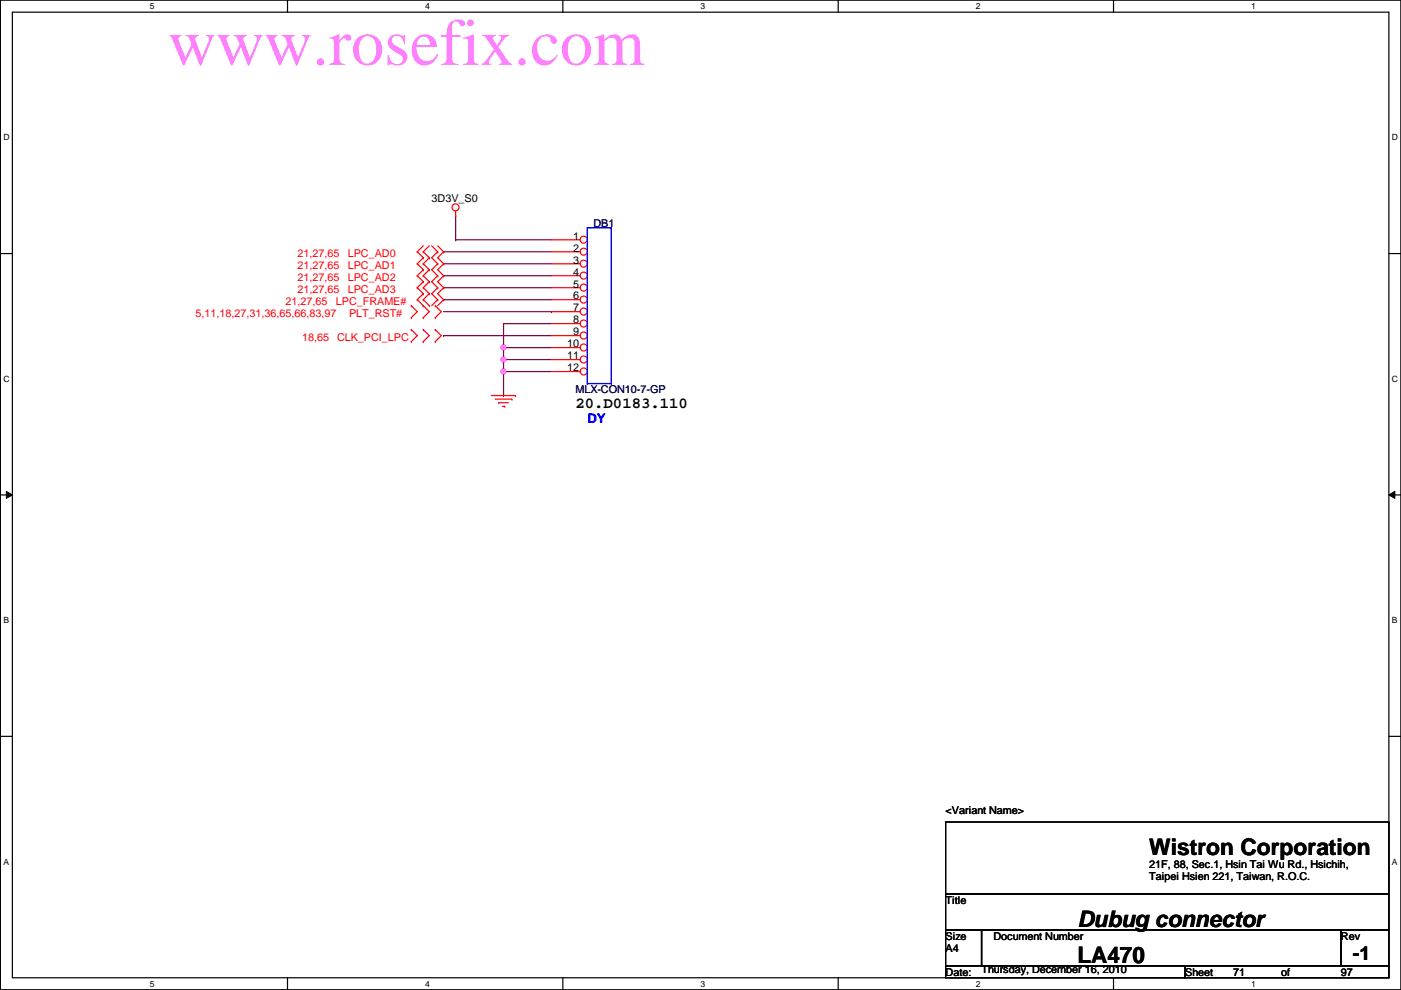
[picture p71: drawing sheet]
<svg xmlns="http://www.w3.org/2000/svg" width="297mm" height="210mm" viewBox="0 0 297 210" stroke-linecap="round" stroke-linejoin="round" font-family="sans-serif">
<defs><g id="words">
<text font-size="14.1" fill="#ff80ff" x="35.6" y="13.8">www.rosefix.com</text>
<g font-size="4.8">
<text x="243.7" y="181.3">Wistron Corporation</text>
<text x="228.4" y="196.5">Dubug connector</text>
<text x="228.4" y="204.2">LA470</text>
</g>
<text font-size="4.1" x="286.8" y="203.5">-1</text>
<text font-size="3.3" x="122" y="86.6">20.D0183.110</text>
<text font-size="2.8" fill="#00f" x="124.5" y="89.8">DY</text>
<g font-size="2.3">
<text x="91.5" y="42.8">3D3V_S0</text>
<text x="121.5" y="50.8">1</text>
<text x="121.5" y="53.3">2</text>
<text x="121.5" y="55.9">3</text>
<text x="121.5" y="58.4">4</text>
<text x="121.5" y="61">5</text>
<text x="121.5" y="63.5">6</text>
<text x="121.5" y="66">7</text>
<text x="121.5" y="68.6">8</text>
<text x="121.5" y="71.1">9</text>
<text x="120.2" y="73.7">10</text>
<text x="120.2" y="76.2">11</text>
<text x="120.2" y="78.7">12</text>
<text x="200.5" y="172.6">&lt;Variant Name&gt;</text>
<text x="243.7" y="184">21F, 88, Sec.1, Hsin Tai Wu Rd., Hsichih,</text>
<text x="200.5" y="191.6">Title</text>
<text x="243.7" y="186.6">Taipei Hsien 221, Taiwan, R.O.C.</text>
<text x="200.5" y="199.2">Size</text>
<text x="200.5" y="201.8">A4</text>
<text x="210.6" y="199.2">Document Number</text>
<text x="284.3" y="199.2">Rev</text>
<text x="200.5" y="206.8">Date:</text>
<text x="208.1" y="206.3">Thursday, December 16, 2010</text>
<text x="251.3" y="206.8">Sheet</text>
<text x="261.4" y="206.8">71</text>
<text x="271.6" y="206.8">of</text>
<text x="284.3" y="206.8">97</text>
</g>
<g font-size="2.3" fill="#000080">
<text x="125.8" y="48.1">DB1</text>
<text x="122" y="83.4">MLX-CON10-7-GP</text>
</g>
<g font-size="2.3" fill="#f00">
<text x="63.1" y="54.4">21,27,65</text>
<text x="63.1" y="57">21,27,65</text>
<text x="63.1" y="59.5">21,27,65</text>
<text x="73.7" y="54.4">LPC_AD0</text>
<text x="73.7" y="57">LPC_AD1</text>
<text x="73.7" y="59.5">LPC_AD2</text>
<text x="60.5" y="64.6">21,27,65</text>
<text x="63.1" y="62.1">21,27,65</text>
<text x="71.2" y="64.6">LPC_FRAME#</text>
<text x="73.7" y="62.1">LPC_AD3</text>
<text x="41.5" y="67.1">5,11,18,27,31,36,65,66,83,97</text>
<text x="74" y="67.1">PLT_RST#</text>
<text x="64.1" y="72.2">18,65</text>
<text x="71.5" y="72.2">CLK_PCI_LPC</text>
</g>
<g font-size="1.8">
<text x="31.8" y="1.9">5</text>
<text x="90.1" y="1.9">4</text>
<text x="148.5" y="1.9">3</text>
<text x="206.9" y="1.9">2</text>
<text x="265.3" y="1.9">1</text>
<text x=".7" y="29.8">D</text>
<text x="295.1" y="29.8">D</text>
<text x=".7" y="80.9">C</text>
<text x="295.1" y="80.9">C</text>
<text x=".7" y="132.1">B</text>
<text x="295.1" y="132.1">B</text>
<text x=".7" y="183.3">A</text>
<text x="295.1" y="183.3">A</text>
<text x="31.8" y="209.2">5</text>
<text x="90.1" y="209.2">4</text>
<text x="148.5" y="209.2">3</text>
<text x="206.9" y="209.2">2</text>
<text x="265.3" y="209.2">1</text>
</g>
</g></defs>
<path d="M.1 0h296.9v209.8h-296.9zM2.6 2.6h291.9v204.7h-291.9z" fill="none" stroke="#000" stroke-width=".25"/>
<g fill="#fff">
<path d="M31.8 .3h1v2h-1z"/>
<path d="M31.8 207.6h1v1.9h-1z"/>
</g>
<path d="M61 0v2.6M61 207.3v2.5" fill="none" stroke="#000" stroke-width=".25"/>
<g fill="#fff">
<path d="M90.1 .3h1v2h-1z"/>
<path d="M90.1 207.6h1v1.9h-1z"/>
</g>
<path d="M119.3 0v2.6M119.3 207.3v2.5" fill="none" stroke="#000" stroke-width=".25"/>
<g fill="#fff">
<path d="M148.5 .3h1v2h-1z"/>
<path d="M148.5 207.6h1v1.9h-1z"/>
</g>
<path d="M177.7 0v2.6M177.7 207.3v2.5" fill="none" stroke="#000" stroke-width=".25"/>
<g fill="#fff">
<path d="M206.9 .3h1v2h-1z"/>
<path d="M206.9 207.6h1v1.9h-1z"/>
</g>
<path d="M236.1 0v2.6M236.1 207.3v2.5" fill="none" stroke="#000" stroke-width=".25"/>
<g fill="#fff">
<path d="M265.3 .3h.9v2h-.9z"/>
<path d="M265.3 207.6h.9v1.9h-.9z"/>
<path d="M.7 28.2h1.3v1.9h-1.3z"/>
<path d="M295.1 28.2h1.3v1.9h-1.3z"/>
<path d="M.7 79.3h1.3v2h-1.3z"/>
<path d="M295.1 79.3h1.3v2h-1.3z"/>
</g>
<path d="M.1 53.8h2.5M294.5 53.8h2.5" fill="none" stroke="#000" stroke-width=".25"/>
<g fill="#fff">
<path d="M.7 130.5h1.2v2h-1.2z"/>
<path d="M295.1 130.5h1.2v2h-1.2z"/>
</g>
<path d="M.1 104.9h2.5M294.5 104.9h2.5" fill="none" stroke="#000" stroke-width=".25"/>
<path d="M1.4 104.2l1.2 .7-1.2 .8zM294.5 104.9l1.2-.7v1.5z" fill="#000"/>
<path d="M1.4 104.2l1.2 .7-1.2 .8zM294.5 104.9l1.2-.7v1.5z" fill="none" stroke="#000" stroke-width=".21"/>
<g fill="#fff">
<path d="M.7 181.7h1.2v2h-1.2z"/>
<path d="M295.1 181.7h1.2v2h-1.2z"/>
</g>
<path d="M.1 156.1h2.5M294.5 156.1h2.5" fill="none" stroke="#000" stroke-width=".25"/>
<path d="M106.8 78.8h.1M106.8 76.2v2.6" fill="none" stroke="#800040" stroke-width=".25"/>
<circle cx="106.7" cy="78.8" r=".49" fill="#f0f"/>
<circle cx="106.7" cy="78.8" r=".49" fill="none" stroke="#f0f" stroke-width=".25"/>
<path d="M106.8 76.2h.1M106.8 76.2h10.1" fill="none" stroke="#800040" stroke-width=".25"/>
<circle cx="106.7" cy="76.2" r=".49" fill="#f0f"/>
<circle cx="106.7" cy="76.2" r=".49" fill="none" stroke="#f0f" stroke-width=".25"/>
<path d="M96.6 50.8h.1M96.6 50.8h20.3M94.1 66.1h22.8M106.8 76.2h.1M106.8 73.7h.1M106.8 73.7v2.5M106.8 73.7h10.1M116.9 66.1h.1" fill="none" stroke="#800040" stroke-width=".25"/>
<circle cx="106.7" cy="73.7" r=".49" fill="#f0f"/>
<circle cx="106.7" cy="73.7" r=".49" fill="none" stroke="#f0f" stroke-width=".25"/>
<g fill="none" stroke="#800040" stroke-width=".25">
<path d="M94.1 58.5h.1M94.1 55.9h.1M94.1 53.4h.1M94.1 58.5h22.8M94.1 55.9h22.8M94.1 53.4h22.8M96.6 45.8h.1M96.6 45.8v5M94.1 71.2h.1M94.1 61h.1M94.1 63.5h.1M94.1 71.2h22.8"/>
<path d="M94.1 61h22.8M94.1 63.5h22.8M106.8 68.6h.1M106.8 73.7h.1M106.8 78.8h.1M106.8 68.6h10.1M106.8 68.6v5.1M106.8 78.8v5.1M106.8 78.8h10.1M106.8 83.9h.1"/>
</g>
<g fill="none" stroke="#f00" stroke-width=".25">
<path d="M88.5 53.4h.1M88.5 55.9h.1M88.5 58.5h.1M88.5 53.4l1.2 1.3M88.5 55.9l1.2 1.3M88.5 58.5l1.2 1.2M89.7 54.7h.1M89.7 53.4h.1M89.7 57.2h.1M89.7 55.9h.1M89.7 59.7h.1M89.7 58.5h.1"/>
<path d="M89.7 53.4l1.3 1.3M89.7 52.1l-1.2 1.3M89.7 55.9l1.3 1.3M89.7 54.7l-1.2 1.2M89.7 58.5l1.3 1.2M89.7 57.2l-1.2 1.3M89.7 59.7l-1.2 1.3M91 54.7h.1M91 57.2h.1M91 59.7h.1M91 52.1l-1.3 1.3M91 54.7l-1.3 1.2"/>
<path d="M91 57.2l-1.3 1.3M91 59.7l-1.3 1.3M91.5 52.1l1.3 1.3M92.8 53.4h.1M92.8 55.9h.1M92.8 58.5h.1M92.8 52.1l1.3 1.3M92.8 53.4l-1.3 1.3 1.3 1.2M92.8 55.9l-1.3 1.3 1.3 1.3M92.8 58.5l-1.3 1.2 1.3 1.3M94.1 53.4h.1M94.1 55.9h.1"/>
<path d="M94.1 58.5h.1M94.1 53.4l-1.3 1.3 1.3 1.2M94.1 55.9l-1.3 1.3 1.3 1.3M94.1 58.5l-1.3 1.2 1.3 1.3M96.6 45.8h.1M96.6 44.7v1.1M87.2 67.4h.1M87.2 64.8h.1M87.2 72.4h.1M87.2 69.9h.1M87.2 64.8l1.3 1.3-1.3 1.3M87.2 69.9l1.3 1.3-1.3 1.2"/>
<path d="M88.5 63.5h.1M88.5 61h.1M88.5 63.5l2.5 2.6-1.3 1.3M88.5 61l1.2 1.3M89.7 64.8h.1M89.7 67.4h.1M89.7 69.9h.1M89.7 72.4h.1M89.7 63.5h.1M89.7 62.3h.1M89.7 61h.1M89.7 69.9l1.3 1.3-1.3 1.2"/>
<path d="M89.7 63.5l1.3 1.3M89.7 62.3l-1.2 1.2M89.7 61l1.3 1.3M91 64.8h.1M91 62.3h.1M91 62.3l-1.3 1.2M92.3 67.4h.1M92.3 64.8h.1M92.3 72.4h.1M92.3 69.9h.1M92.3 69.9l1.3 1.3-1.3 1.2M92.3 64.8l1.3 1.3-1.3 1.3"/>
<path d="M92.8 63.5h.1M92.8 61h.1M92.8 61l-1.3 1.3 1.3 1.2M92.8 63.5l-1.3 1.3M94.1 63.5h.1M94.1 61h.1M94.1 61l-1.3 1.3 1.3 1.2M94.1 63.5l-1.3 1.3M104.2 83.9h5.1M105 84.6h3.5M105.7 85.4h.1M105.7 85.4h2.1"/>
<path d="M106.5 86.1h.5M107 86.1h.1M108.5 84.6h.1M109.3 83.9h.1"/>
<circle cx="96.6" cy="44" r=".75"/>
</g>
<path d="M200.5 174.3h94v15.2h-94zM200.5 189.5h94v7.6h-94zM200.5 197.1h7.6v7.7h-7.6zM208.1 197.1h76.2v7.7h-76.2zM284.3 197.1h10.2v7.7h-10.2zM200.5 204.8h50.8v2.5h-50.8zM251.3 204.8h43.2v2.5h-43.2z" fill="none" stroke="#000" stroke-width=".25"/>
<circle cx="123.8" cy="50.8" r=".75" fill="#fff"/>
<g fill="none" stroke="#f00" stroke-width=".25">
<path d="M116.9 50.8h6.1"/>
<circle cx="123.8" cy="50.8" r=".75"/>
</g>
<circle cx="123.8" cy="53.4" r=".75" fill="#fff"/>
<g fill="none" stroke="#f00" stroke-width=".25">
<path d="M116.9 53.4h6.1"/>
<circle cx="123.8" cy="53.4" r=".75"/>
</g>
<circle cx="123.8" cy="55.9" r=".75" fill="#fff"/>
<g fill="none" stroke="#f00" stroke-width=".25">
<path d="M116.9 55.9h6.1"/>
<circle cx="123.8" cy="55.9" r=".75"/>
</g>
<circle cx="123.8" cy="58.4" r=".75" fill="#fff"/>
<g fill="none" stroke="#f00" stroke-width=".25">
<path d="M116.9 58.5h6.1"/>
<circle cx="123.8" cy="58.4" r=".75"/>
</g>
<circle cx="123.8" cy="61" r=".75" fill="#fff"/>
<g fill="none" stroke="#f00" stroke-width=".25">
<path d="M116.9 61h6.1"/>
<circle cx="123.8" cy="61" r=".75"/>
</g>
<circle cx="123.8" cy="63.5" r=".75" fill="#fff"/>
<g fill="none" stroke="#f00" stroke-width=".25">
<path d="M116.9 63.5h6.1"/>
<circle cx="123.8" cy="63.5" r=".75"/>
</g>
<circle cx="123.8" cy="66.1" r=".75" fill="#fff"/>
<g fill="none" stroke="#f00" stroke-width=".25">
<path d="M116.9 66.1h6.1"/>
<circle cx="123.8" cy="66.1" r=".75"/>
</g>
<circle cx="123.8" cy="68.6" r=".75" fill="#fff"/>
<g fill="none" stroke="#f00" stroke-width=".25">
<path d="M116.9 68.6h6.1"/>
<circle cx="123.8" cy="68.6" r=".75"/>
</g>
<circle cx="123.8" cy="71.1" r=".75" fill="#fff"/>
<g fill="none" stroke="#f00" stroke-width=".25">
<path d="M116.9 71.2h6.1"/>
<circle cx="123.8" cy="71.1" r=".75"/>
</g>
<circle cx="123.8" cy="73.7" r=".75" fill="#fff"/>
<g fill="none" stroke="#f00" stroke-width=".25">
<path d="M116.9 73.7h6.1"/>
<circle cx="123.8" cy="73.7" r=".75"/>
</g>
<circle cx="123.8" cy="76.2" r=".75" fill="#fff"/>
<g fill="none" stroke="#f00" stroke-width=".25">
<path d="M116.9 76.2h6.1"/>
<circle cx="123.8" cy="76.2" r=".75"/>
</g>
<circle cx="123.8" cy="78.8" r=".75" fill="#fff"/>
<g fill="none" stroke="#f00" stroke-width=".25">
<path d="M116.9 78.8h6.1"/>
<circle cx="123.8" cy="78.8" r=".75"/>
</g>
<path d="M124.5 48.3h.1M124.5 48.3v33M124.5 48.3h5.1M129.6 48.3h.1M129.6 48.3v33M124.5 81.3h.1M124.5 81.3h5.1M129.6 81.3h.1" fill="none" stroke="#00f" stroke-width=".25"/>
<circle cx="106.7" cy="78.8" r=".49" fill="#f0f"/>
<circle cx="106.7" cy="78.8" r=".49" fill="none" stroke="#f0f" stroke-width=".25"/>
<circle cx="106.7" cy="76.2" r=".49" fill="#f0f"/>
<circle cx="106.7" cy="76.2" r=".49" fill="none" stroke="#f0f" stroke-width=".25"/>
<circle cx="106.7" cy="73.7" r=".49" fill="#f0f"/>
<circle cx="106.7" cy="73.7" r=".49" fill="none" stroke="#f0f" stroke-width=".25"/>
<use href="#words"/>
</svg>
